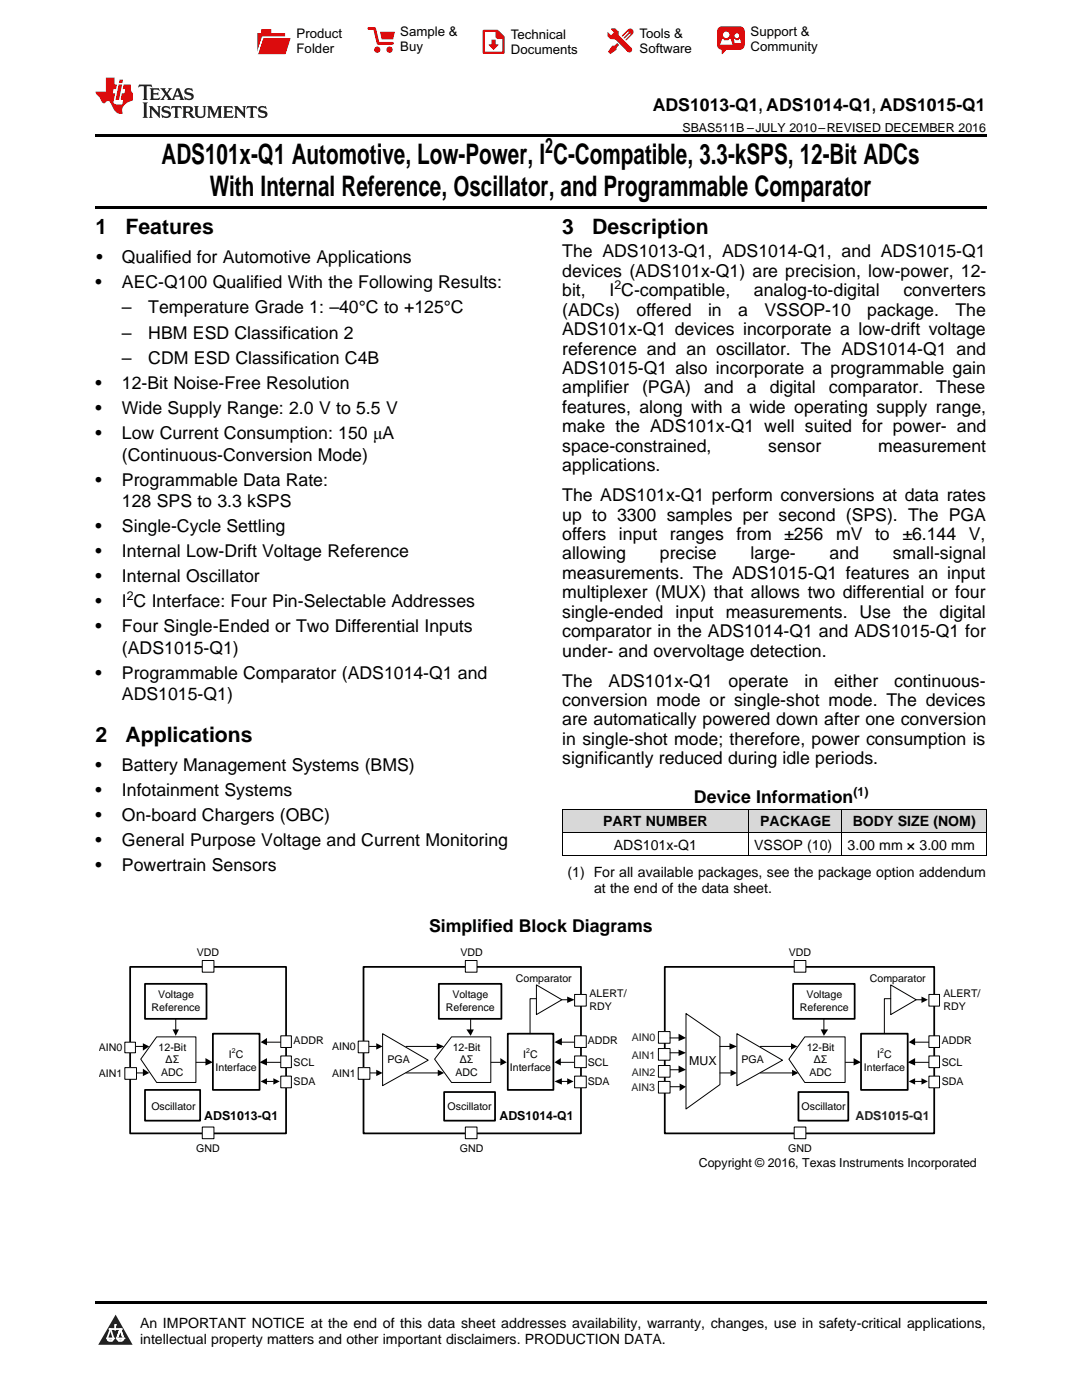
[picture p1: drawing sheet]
<svg xmlns="http://www.w3.org/2000/svg" width="216mm" height="279mm" viewBox="0 0 216 279" stroke-linecap="round" stroke-linejoin="round" font-family="sans-serif">
<defs><g id="words">
<g font-size="5.6">
<text x="32.2" y="32.8">ADS101x-Q1 Automotive, Low-Power, I C-Compatible, 3.3-kSPS, 12-Bit ADCs</text>
<text x="41.8" y="39.2">With Internal Reference, Oscillator, and Programmable Comparator</text>
</g>
<g font-size="4.2">
<text x="108.8" y="30.6">2</text>
<text x="19" y="46.7">1</text>
<text x="25" y="46.7">Features</text>
<text x="112.2" y="46.7">3</text>
<text x="118.2" y="46.7">Description</text>
<text x="19" y="148.1">2</text>
<text x="25" y="148.1">Applications</text>
</g>
<g font-size="3.5">
<text x="130.2" y="22.2">ADS1013-Q1, ADS1014-Q1, ADS1015-Q1</text>
<text x="19.2" y="52.4">•</text>
<text x="24.3" y="52.4">Qualified for Automotive Applications</text>
<text x="112.2" y="51.4">The ADS1013-Q1, ADS1014-Q1, and ADS1015-Q1</text>
<text x="19" y="57.4">•</text>
<text x="24.3" y="57.4">AEC-Q100 Qualified With the Following Results:</text>
<text x="112.2" y="55.2">devices (ADS101x-Q1) are precision, low-power, 12-</text>
<text x="112.2" y="59.1">bit,</text>
<text x="121.6" y="59.1">I C-compatible,</text>
<text x="150.4" y="59.1">analog-to-digital</text>
<text x="180.3" y="59.1">converters</text>
<text x="24.3" y="62.5">–</text>
<text x="29.6" y="62.5">Temperature Grade 1: –40°C to +125°C</text>
<text x="112.2" y="63">(ADCs)</text>
<text x="127" y="63">offered</text>
<text x="141.3" y="63">in</text>
<text x="147.3" y="63">a</text>
<text x="152.5" y="63">VSSOP-10</text>
<text x="173.1" y="63">package.</text>
<text x="190.7" y="63">The</text>
<text x="24.3" y="67.6">–</text>
<text x="29.6" y="67.6">HBM ESD Classification 2</text>
<text x="112.2" y="66.9">ADS101x-Q1 devices incorporate a low-drift voltage</text>
<text x="112.2" y="70.8">reference and an oscillator. The ADS1014-Q1 and</text>
<text x="19" y="77.7">•</text>
<text x="24.3" y="72.7">–</text>
<text x="24.3" y="77.7">12-Bit Noise-Free Resolution</text>
<text x="29.6" y="72.7">CDM ESD Classification C4B</text>
<text x="112.2" y="74.6">ADS1015-Q1 also incorporate a programmable gain</text>
<text x="19" y="82.7">•</text>
<text x="24.3" y="82.7">Wide Supply Range: 2.0 V to 5.5 V</text>
<text x="112.2" y="78.5">amplifier</text>
<text x="112.2" y="82.4">features, along with a wide operating supply range,</text>
<text x="128.1" y="78.5">(PGA)</text>
<text x="140.5" y="78.5">and</text>
<text x="149" y="78.5">a</text>
<text x="153.6" y="78.5">digital</text>
<text x="165.4" y="78.5">comparator.</text>
<text x="186.8" y="78.5">These</text>
<text x="19" y="87.7">•</text>
<text x="24.3" y="87.7">Low Current Consumption: 150 μA</text>
<text x="112.2" y="86.3">make the ADS101x-Q1 well suited for power- and</text>
<text x="24.3" y="91.9">(Continuous-Conversion Mode)</text>
<text x="112.2" y="90.2">space-constrained,</text>
<text x="112.2" y="94.1">applications.</text>
<text x="153.3" y="90.2">sensor</text>
<text x="175.2" y="90.2">measurement</text>
<text x="19" y="96.9">•</text>
<text x="24.3" y="96.9">Programmable Data Rate:</text>
<text x="24.3" y="101.2">128 SPS to 3.3 kSPS</text>
<text x="112.2" y="100">The ADS101x-Q1 perform conversions at data rates</text>
<text x="19" y="106.2">•</text>
<text x="24.3" y="106.2">Single-Cycle Settling</text>
<text x="112.2" y="103.9">up to 3300 samples per second (SPS). The PGA</text>
<text x="112.2" y="107.8">offers</text>
<text x="123.5" y="107.8">input</text>
<text x="133.7" y="107.8">ranges</text>
<text x="146.9" y="107.8">from</text>
<text x="156.5" y="107.8">±256</text>
<text x="166.8" y="107.8">mV</text>
<text x="174.6" y="107.8">to</text>
<text x="180.1" y="107.8">±6.144</text>
<text x="193.3" y="107.8">V,</text>
<text x="19" y="111.2">•</text>
<text x="24.3" y="111.2">Internal Low-Drift Voltage Reference</text>
<text x="112.2" y="111.7">allowing</text>
<text x="131.7" y="111.7">precise</text>
<text x="149.8" y="111.7">large-</text>
<text x="165.5" y="111.7">and</text>
<text x="178.1" y="111.7">small-signal</text>
<text x="19" y="116.2">•</text>
<text x="24.3" y="116.2">Internal Oscillator</text>
<text x="112.2" y="115.5">measurements. The ADS1015-Q1 features an input</text>
<text x="112.2" y="119.4">multiplexer (MUX) that allows two differential or four</text>
<text x="19" y="121.2">•</text>
<text x="24.3" y="121.2">I C Interface: Four Pin-Selectable Addresses</text>
<text x="112.2" y="123.3">single-ended input measurements. Use the digital</text>
<text x="19" y="126.2">•</text>
<text x="24.3" y="126.2">Four Single-Ended or Two Differential Inputs</text>
<text x="24.3" y="130.5">(ADS1015-Q1)</text>
<text x="112.2" y="127.2">comparator in the ADS1014-Q1 and ADS1015-Q1 for</text>
<text x="112.2" y="131.1">under- and overvoltage detection.</text>
<text x="19" y="135.5">•</text>
<text x="24.3" y="135.5">Programmable Comparator (ADS1014-Q1 and</text>
<text x="112.2" y="137">The</text>
<text x="121.4" y="137">ADS101x-Q1</text>
<text x="145.4" y="137">operate</text>
<text x="160.5" y="137">in</text>
<text x="166.4" y="137">either</text>
<text x="178.4" y="137">continuous-</text>
<text x="24.3" y="139.7">ADS1015-Q1)</text>
<text x="112.2" y="140.9">conversion mode or single-shot mode. The devices</text>
<text x="112.2" y="144.8">are automatically powered down after one conversion</text>
<text x="112.2" y="148.7">in single-shot mode; therefore, power consumption is</text>
<text x="19" y="153.8">•</text>
<text x="24.3" y="153.8">Battery Management Systems (BMS)</text>
<text x="112.2" y="152.5">significantly reduced during idle periods.</text>
<text x="19" y="158.9">•</text>
<text x="24.3" y="158.9">Infotainment Systems</text>
<text x="138.5" y="160.3">Device Information</text>
<text x="19" y="163.9">•</text>
<text x="24.3" y="163.9">On-board Chargers (OBC)</text>
<text x="19" y="168.9">•</text>
<text x="19" y="173.9">•</text>
<text x="24.3" y="168.9">General Purpose Voltage and Current Monitoring</text>
<text x="24.3" y="173.9">Powertrain Sensors</text>
<text x="85.6" y="186">Simplified Block Diagrams</text>
</g>
<g font-size="2.8">
<text x="120.3" y="164.9">PART NUMBER</text>
<text x="151.7" y="164.9">PACKAGE</text>
<text x="170.1" y="164.9">BODY SIZE (NOM)</text>
<text x="122.5" y="169.6">ADS101x-Q1</text>
<text x="150.5" y="169.6">VSSOP (10)</text>
<text x="169.1" y="169.6">3.00 mm × 3.00 mm</text>
<text x="113.2" y="175.1">(1) For all available packages, see the package option addendum</text>
<text x="118.5" y="178.3">at the end of the data sheet.</text>
<text x="27.9" y="265">An IMPORTANT NOTICE at the end of this data sheet addresses availability, warranty, changes, use in safety-critical applications,</text>
<text x="27.9" y="268.2">intellectual property matters and other important disclaimers. PRODUCTION DATA.</text>
</g>
<g font-size="2.6">
<text x="59.2" y="7.6">Product</text>
<text x="59.2" y="10.6">Folder</text>
<text x="79.9" y="7.3">Sample &amp;</text>
<text x="79.9" y="10.2">Buy</text>
<text x="101.9" y="7.8">Technical</text>
<text x="101.9" y="10.8">Documents</text>
<text x="127.6" y="7.6">Tools &amp;</text>
<text x="127.6" y="10.6">Software</text>
<text x="149.8" y="7.2">Support &amp;</text>
<text x="149.8" y="10.2">Community</text>
</g>
<g font-size="2.5">
<text x="136.2" y="26.3">SBAS511B –JULY 2010–REVISED DECEMBER 2016</text>
<text x="122.6" y="57.7">2</text>
<text x="25.3" y="119.8">2</text>
<text x="170.3" y="158.9">(1)</text>
<text x="137.5" y="212.5">MUX</text>
<text x="40.7" y="223.5">ADS1013-Q1</text>
<text x="99.7" y="223.5">ADS1014-Q1</text>
<text x="139.4" y="233">Copyright © 2016, Texas Instruments Incorporated</text>
</g>
<text font-size="2.5" fill="#221f20" x="170.7" y="223.5">ADS1015-Q1</text>
<g font-size="2.1">
<text x="39.3" y="190.8">VDD</text>
<text x="91.9" y="190.8">VDD</text>
<text x="157.4" y="190.8">VDD</text>
<text x="102.9" y="196">Comparator</text>
<text x="173.6" y="196">Comparator</text>
<text x="30.2" y="201.7">Reference</text>
<text x="31.5" y="199.2">Voltage</text>
<text x="89" y="201.7">Reference</text>
<text x="90.3" y="199.2">Voltage</text>
<text x="117.6" y="198.9">ALERT/</text>
<text x="117.6" y="201.5">RDY</text>
<text x="159.6" y="201.7">Reference</text>
<text x="160.9" y="199.2">Voltage</text>
<text x="188.3" y="198.9">ALERT/</text>
<text x="188.3" y="201.5">RDY</text>
<text x="19.7" y="209.8">AIN0</text>
<text x="31.6" y="209.7">12-Bit</text>
<text x="58.6" y="208.4">ADDR</text>
<text x="66.3" y="209.6">AIN0</text>
<text x="90.3" y="209.7">12-Bit</text>
<text x="117.3" y="208.4">ADDR</text>
<text x="161" y="209.7">12-Bit</text>
<text x="187.9" y="208.4">ADDR</text>
<text x="19.7" y="214.9">AIN1</text>
<text x="32.2" y="214.7">ADC</text>
<text x="33" y="212.2">˚Ø</text>
<text x="43" y="213.8">Interface</text>
<text x="45.7" y="211.2">I C</text>
<text x="58.6" y="212.7">SCL</text>
<text x="66.3" y="214.9">AIN1</text>
<text x="77.3" y="212.1">PGA</text>
<text x="90.9" y="214.7">ADC</text>
<text x="91.7" y="212.2">˚Ø</text>
<text x="101.7" y="213.8">Interface</text>
<text x="104.4" y="211.2">I C</text>
<text x="117.3" y="212.7">SCL</text>
<text x="148" y="212.1">PGA</text>
<text x="161.5" y="214.7">ADC</text>
<text x="162.4" y="212.2">˚Ø</text>
<text x="172.4" y="213.8">Interface</text>
<text x="175" y="211.2">I C</text>
<text x="187.9" y="212.7">SCL</text>
<text x="30.2" y="221.5">Oscillator</text>
<text x="58.6" y="216.6">SDA</text>
<text x="89.3" y="221.5">Oscillator</text>
<text x="117.3" y="216.6">SDA</text>
<text x="159.9" y="221.5">Oscillator</text>
<text x="187.9" y="216.6">SDA</text>
<text x="39.2" y="229.9">GND</text>
<text x="91.7" y="229.9">GND</text>
<text x="157.3" y="229.9">GND</text>
</g>
<g font-size="2.1" fill="#221f20">
<text x="126.1" y="207.8">AIN0</text>
<text x="126.1" y="211.4">AIN1</text>
<text x="126.1" y="214.7">AIN2</text>
<text x="126" y="217.6">AIN3</text>
</g>
<g font-size="1.4">
<text x="46.3" y="210.2">2</text>
<text x="105" y="210.2">2</text>
<text x="175.6" y="210.2">2</text>
</g>
</g></defs>
<g fill="#d8d8d8">
<path d="M112.2 161.5h37.2v4.7h-37.2z"/>
<path d="M149.4 161.5h18.7v4.7h-18.7z"/>
<path d="M168.1 161.5h28.7v4.7h-28.7z"/>
</g>
<path d="M23.1 262.4l3.4 6h-6.9z" fill="#231f20"/>
<path d="M21.4 267.1h1.2l-.3 .5h-.3a.55 .55 0 0 1-.6-.5z" fill-rule="evenodd" fill="#fff"/>
<path d="M21.4 267.1h1.2l-.3 .5h-.3a.55 .55 0 0 1-.6-.5z" fill="none" stroke="#231f20" stroke-width=".34"/>
<path d="M21.4 267.1l1.2 .1-.3 .4h-.5z" fill="none" stroke="#fff" stroke-width=".34"/>
<path d="M23 265.3h.1" fill="none" stroke="#fff" stroke-width=".34"/>
<path d="M23 264.4v.9z" fill="#fff"/>
<path d="M23 264.4v.9z" fill="none" stroke="#fff" stroke-width=".34"/>
<circle cx="23" cy="264.4" r=".17" fill="#fff"/>
<path d="M21.9 265.2h.1" fill="none" stroke="#fff" stroke-width=".34"/>
<path d="M21.9 265.2h2.3z" fill="#fff"/>
<path d="M21.9 265.2h2.3z" fill="none" stroke="#fff" stroke-width=".34"/>
<circle cx="24.2" cy="265.2" r=".17" fill="#fff"/>
<path d="M23.3 267.1h.1" fill="none" stroke="#fff" stroke-width=".34"/>
<path d="M24 265.2l-.7 1.9z" fill="#fff"/>
<path d="M24 265.2l-.7 1.9z" fill="none" stroke="#fff" stroke-width=".34"/>
<path d="M24 265.2l.7 1.9z" fill="#fff"/>
<path d="M24 265.2l.7 1.9z" fill="none" stroke="#fff" stroke-width=".34"/>
<path d="M24.6 267.1h.1" fill="none" stroke="#fff" stroke-width=".34"/>
<circle cx="21.4" cy="267.1" r=".17" fill="#fff"/>
<path d="M22.1 265.2l-.7 1.9z" fill="#fff"/>
<path d="M22.1 265.2l-.7 1.9z" fill="none" stroke="#fff" stroke-width=".34"/>
<path d="M22.1 265.2l.5 1.9z" fill="#fff"/>
<path d="M22.1 265.2l.5 1.9z" fill="none" stroke="#fff" stroke-width=".34"/>
<circle cx="22.6" cy="267.1" r=".17" fill="#fff"/>
<path d="M23.4 267.1h1.3a.65 .65 0 0 1-.7 .5 .65 .65 0 0 1-.6-.5z" fill-rule="evenodd" fill="#fff"/>
<path d="M23.4 267.1h1.3a.65 .65 0 0 1-.7 .5 .65 .65 0 0 1-.6-.5z" fill="none" stroke="#231f20" stroke-width=".34"/>
<path d="M23.4 267.1h1.3l-.4 .5h-.6z" fill="none" stroke="#fff" stroke-width=".34"/>
<path d="M23.3 267.1h.1" fill="none" stroke="#fff" stroke-width=".34"/>
<circle cx="24.7" cy="267.1" r=".17" fill="#fff"/>
<path d="M19 259.7h177.8v.5h-177.8z" fill="#000"/>
<path d="M26 193h31.1v33.2h-31.1zM72.5 193h43.4v33.2h-43.4zM132.6 193h53.8v33.2h-53.8zM28.9 217.5h11v6.2h-11z" fill="none" stroke="#000" stroke-width=".35"/>
<path d="M26.4 214.1h2.3M35.1 203.3v2.4M38.9 212h2.3M53.1 212h3.1M53.1 208h3.1" fill="none" stroke="#000" stroke-width=".2"/>
<path d="M28.5 213.3l1.3 .8-1.3 .7zM34.4 205.4h1.3l-.6 1.3zM41 211.2l1.5 .8-1.5 .6zM51.8 212l1.5-.8v1.4zM52 208l1.3-.9v1.5z" fill="#000"/>
<path d="M40.4 191.7h2.3v2.3h-2.3z" fill-rule="evenodd" fill="#fff"/>
<path d="M40.4 191.7h2.3v2.3h-2.3z" fill="none" stroke="#000" stroke-width=".2"/>
<path d="M56 206.7h2.1v2.3h-2.1z" fill-rule="evenodd" fill="#fff"/>
<path d="M56 206.7h2.1v2.3h-2.1z" fill="none" stroke="#000" stroke-width=".2"/>
<path d="M56 210.7h2.1v2.4h-2.1z" fill-rule="evenodd" fill="#fff"/>
<path d="M56 210.7h2.1v2.4h-2.1z" fill="none" stroke="#000" stroke-width=".2"/>
<path d="M56 214.8h2.1v2.3h-2.1z" fill-rule="evenodd" fill="#fff"/>
<path d="M26.8 208.8h1.7M56 214.8h2.1v2.3h-2.1z" fill="none" stroke="#000" stroke-width=".2"/>
<path d="M28.5 208.2l1.3 .6-1.3 .9z" fill="#000"/>
<path d="M24.9 208h2.1v2.1h-2.1z" fill-rule="evenodd" fill="#fff"/>
<path d="M24.9 208h2.1v2.1h-2.1z" fill="none" stroke="#000" stroke-width=".2"/>
<path d="M24.9 213.1h2.3v2.3h-2.3z" fill-rule="evenodd" fill="#fff"/>
<path d="M24.9 213.1h2.3v2.3h-2.3z" fill="none" stroke="#000" stroke-width=".2"/>
<path d="M42.5 206.3h9.3v11.2h-9.3z" fill="none" stroke="#000" stroke-width=".35"/>
<path d="M40.4 224.9h2.3v2.4h-2.3z" fill-rule="evenodd" fill="#fff"/>
<path d="M40.4 224.9h2.3v2.4h-2.3z" fill="none" stroke="#000" stroke-width=".2"/>
<path d="M31.3 206.9h7.8v9.1h-7.8l-3.2-4.6z" fill-rule="evenodd" fill="#fff"/>
<path d="M31.3 206.9h7.8v9.1h-7.8l-3.2-4.6z" fill="none" stroke="#000" stroke-width=".2"/>
<path d="M28.9 196.3h12.3v7h-12.3zM88.6 217.9h10.2v5.8h-10.2z" fill="none" stroke="#000" stroke-width=".35"/>
<path d="M107 196.6l5.1 2.9-5.1 3z" fill="#fff"/>
<path d="M107 196.6l5.1 2.9-5.1 3zM107 199.3h-1.2v7M112.1 199.5h1.3" fill="none" stroke="#000" stroke-width=".2"/>
<path d="M113.2 198.9l1.5 .6-1.5 .7z" fill="#000"/>
<path d="M114.7 198.5h2.3v2.3h-2.3z" fill-rule="evenodd" fill="#fff"/>
<path d="M114.7 198.5h2.3v2.3h-2.3z" fill="none" stroke="#000" stroke-width=".2"/>
<path d="M76.3 206.3l9.1 5.3-9.1 5.1z" fill="#fff"/>
<path d="M76.3 206.3l9.1 5.3-9.1 5.1zM133.7 216.9h1.9" fill="none" stroke="#000" stroke-width=".2"/>
<path d="M135.6 216.2l1.3 .7-1.3 .8z" fill="#000"/>
<path d="M131.4 205.9h2.3v2.3h-2.3z" fill-rule="evenodd" fill="#fff"/>
<path d="M131.4 205.9h2.3v2.3h-2.3zM133.7 213.5h1.9" fill="none" stroke="#000" stroke-width=".2"/>
<path d="M135.4 212.6l1.5 .9-1.5 .6z" fill="#000"/>
<path d="M131.4 209.3h2.3v2.3h-2.3z" fill-rule="evenodd" fill="#fff"/>
<path d="M131.4 209.3h2.3v2.3h-2.3z" fill="none" stroke="#000" stroke-width=".2"/>
<path d="M131.4 212.6h2.3v2.4h-2.3z" fill-rule="evenodd" fill="#fff"/>
<path d="M131.4 212.6h2.3v2.4h-2.3z" fill="none" stroke="#000" stroke-width=".2"/>
<path d="M131.4 215.8h2.3v2.3h-2.3z" fill-rule="evenodd" fill="#fff"/>
<path d="M53.1 215.8h1.4M73 214.1h2.3M73.4 208.8h1.7M131.4 215.8h2.3v2.3h-2.3zM133.7 210.1h1.9M133.7 207.1h1.9" fill="none" stroke="#000" stroke-width=".2"/>
<path d="M52 215.8l1.3-.6v1.3zM54.5 215.2l1.3 .6-1.3 .7zM75.1 213.5l1.2 .6-1.2 .7zM75.1 208.2l1.2 .6-1.2 .7zM135.4 209.5l1.5 .6-1.5 .6zM135.4 206.3l1.5 .8-1.5 .7z" fill="#000"/>
<path d="M71.5 207.8h2.1v2.3h-2.1z" fill-rule="evenodd" fill="#fff"/>
<path d="M71.5 207.8h2.1v2.3h-2.1z" fill="none" stroke="#000" stroke-width=".2"/>
<path d="M71.5 213.1h2.3v2.3h-2.3z" fill-rule="evenodd" fill="#fff"/>
<path d="M71.5 213.1h2.3v2.3h-2.3zM81 214.1h6.6M81 208.8h6.4" fill="none" stroke="#000" stroke-width=".2"/>
<path d="M87.1 208.2l1.5 .6-1.5 .7zM87.4 213.5l1.2 .6-1.2 .7z" fill="#000"/>
<path d="M136.9 202.3l6.8 4.6v9.6l-6.8 4.8z" fill-rule="evenodd" fill="#fff"/>
<path d="M97.7 212h2.1M111.7 212h3.2M111.9 208h3M136.9 202.3l6.8 4.6v9.6l-6.8 4.8z" fill="none" stroke="#000" stroke-width=".2"/>
<path d="M99.8 211.2l1.3 .8-1.3 .6zM110.6 212l1.3-.8v1.4zM110.6 208l1.5-.9v1.5z" fill="#000"/>
<path d="M114.7 206.7h2.3v2.3h-2.3z" fill-rule="evenodd" fill="#fff"/>
<path d="M114.7 206.7h2.3v2.3h-2.3z" fill="none" stroke="#000" stroke-width=".2"/>
<path d="M114.7 210.7h2.3v2.4h-2.3z" fill-rule="evenodd" fill="#fff"/>
<path d="M114.7 210.7h2.3v2.4h-2.3z" fill="none" stroke="#000" stroke-width=".2"/>
<path d="M114.7 214.8h2.3v2.3h-2.3z" fill-rule="evenodd" fill="#fff"/>
<path d="M114.7 214.8h2.3v2.3h-2.3z" fill="none" stroke="#000" stroke-width=".2"/>
<path d="M101.3 206.3h9.1v11.2h-9.1z" fill="none" stroke="#000" stroke-width=".35"/>
<path d="M90.1 206.9h7.8v9.1h-7.8l-3.4-4.6z" fill-rule="evenodd" fill="#fff"/>
<path d="M90.1 206.9h7.8v9.1h-7.8l-3.4-4.6zM93.9 203.3v2.4M111.9 215.8h1.5" fill="none" stroke="#000" stroke-width=".2"/>
<path d="M93.1 205.4h1.4l-.6 1.3zM110.6 215.8l1.5-.6v1.3zM113.2 215.2l1.2 .6-1.2 .7z" fill="#000"/>
<path d="M87.6 196.3h12.5v7h-12.5zM159.3 217.9h10v5.8h-10z" fill="none" stroke="#000" stroke-width=".35"/>
<path d="M177.7 196.6l5.1 2.9-5.1 3z" fill="#fff"/>
<path d="M177.7 196.6l5.1 2.9-5.1 3zM177.7 199.3h-1.2v7M182.8 199.5h1.3" fill="none" stroke="#000" stroke-width=".2"/>
<path d="M183.9 198.9l1.2 .6-1.2 .7z" fill="#000"/>
<path d="M185.4 198.5h2.1v2.3h-2.1z" fill-rule="evenodd" fill="#fff"/>
<path d="M185.4 198.5h2.1v2.3h-2.1z" fill="none" stroke="#000" stroke-width=".2"/>
<path d="M147 206.3l9.1 5.3-9.1 5.1z" fill="#fff"/>
<path d="M143.7 214.1h2.1M143.7 208.8h2.1M147 206.3l9.1 5.3-9.1 5.1zM151.7 214.1h6.3M151.7 208.8h6.3M168.2 212h2.3M182.4 212h3.2M182.4 208h3.2" fill="none" stroke="#000" stroke-width=".2"/>
<path d="M145.6 208.2l1.4 .6-1.4 .7zM145.8 213.5l1.2 .6-1.2 .7zM157.8 208.2l1.3 .6-1.3 .7zM158 213.5l1.3 .6-1.3 .7zM170.3 211.2l1.5 .8-1.5 .6zM181.1 212l1.5-.8v1.4zM181.3 208l1.3-.9v1.5z" fill="#000"/>
<path d="M185.4 206.7h2.1v2.3h-2.1z" fill-rule="evenodd" fill="#fff"/>
<path d="M185.4 206.7h2.1v2.3h-2.1z" fill="none" stroke="#000" stroke-width=".2"/>
<path d="M185.4 210.7h2.1v2.4h-2.1z" fill-rule="evenodd" fill="#fff"/>
<path d="M185.4 210.7h2.1v2.4h-2.1z" fill="none" stroke="#000" stroke-width=".2"/>
<path d="M185.4 214.8h2.1v2.3h-2.1z" fill-rule="evenodd" fill="#fff"/>
<path d="M185.4 214.8h2.1v2.3h-2.1z" fill="none" stroke="#000" stroke-width=".2"/>
<path d="M171.8 206.3h9.3v11.2h-9.3z" fill="none" stroke="#000" stroke-width=".35"/>
<path d="M160.6 206.9h8v9.1h-8l-3.2-4.6z" fill-rule="evenodd" fill="#fff"/>
<path d="M160.6 206.9h8v9.1h-8l-3.2-4.6zM164.4 203.3v2.4M182.6 215.8h1.5" fill="none" stroke="#000" stroke-width=".2"/>
<path d="M163.8 205.4h1.4l-.8 1.3zM181.3 215.8l1.3-.6v1.3zM183.9 215.2l1.2 .6-1.2 .7z" fill="#000"/>
<path d="M158.3 196.3h12.2v7h-12.2z" fill="none" stroke="#000" stroke-width=".35"/>
<path d="M92.9 191.7h2.3v2.3h-2.3z" fill-rule="evenodd" fill="#fff"/>
<path d="M92.9 191.7h2.3v2.3h-2.3z" fill="none" stroke="#000" stroke-width=".2"/>
<path d="M92.9 224.9h2.3v2.4h-2.3z" fill-rule="evenodd" fill="#fff"/>
<path d="M92.9 224.9h2.3v2.4h-2.3z" fill="none" stroke="#000" stroke-width=".2"/>
<path d="M158.5 191.7h2.3v2.3h-2.3z" fill-rule="evenodd" fill="#fff"/>
<path d="M158.5 191.7h2.3v2.3h-2.3z" fill="none" stroke="#000" stroke-width=".2"/>
<path d="M158.5 224.9h2.3v2.4h-2.3z" fill-rule="evenodd" fill="#fff"/>
<path d="M112.2 170.8h84.6M112.2 166.1h84.6M112.2 161.5h84.6M112.2 161.5v9.4M149.4 161.5v9.4M168 161.5v9.4M196.8 161.5v9.4M158.5 224.9h2.3v2.4h-2.3z" fill="none" stroke="#000" stroke-width=".2"/>
<path d="M19 26.8h177.8v.6h-177.8zM19 41.2h177.8v.5h-177.8z" fill="#000"/>
<path d="M27.7 16.9l-.1 .6 .6-.3h.5v.2v2.2l-.2 .4h1l-.2-.4v-2.2v-.2h.5l.6 .3-.2-.6zM29.9 17.6l.2 .4v1.6l-.2 .4h1.9l.1-.6a1.09 1.09 0 0 1-1.3 .1v-.6h.6l.4 .2v-.7l-.2 .2h-.8v-.6l.2-.1a1.01 1.01 0 0 1 1 .3l-.1-.6zM32 17.6l.9 1.2-1 1.2h.9l-.2-.3 .5-.7 .5 .7-.3 .3h1.7l-.2-.3 .1-.4h1l.1 .4-.2 .3h1l-.3-.4-.7-2h-.5l-1 2.2-.8-1.1 .9-1.1h-.9l.2 .2-.4 .7-.4-.7 .2-.2zM35.4 18l.4 1h-.8zM37 17.7a.66 .66 0 0 0-.2 .8 .66 .66 0 0 0 .6 .4l.7 .2 .1 .2a.8 .8 0 0 1-.7 .4 .8 .8 0 0 1-.7-.5l.1 .8 .2-.2a.94 .94 0 0 0 1.1 .1 .94 .94 0 0 0 .4-.9 1.48 1.48 0 0 0-1.3-.6v-.4a1.1 1.1 0 0 1 1.2 .2l-.2-.6-.2 .1-.5-.1zM28.5 20.4l.2 .4v2.3l-.2 .4h1l-.2-.4v-2.3l.2-.4zM29.7 21.2l.2 .4v1.5l-.2 .4h.8l-.3-.4 .1-1.3 1.6 1.8v-2l.2-.4h-.7l.2 .2v1.1l-1.2-1.3zM32.5 21.3a.66 .66 0 0 0-.2 .8 .66 .66 0 0 0 .6 .4l.6 .2 .2 .2a.8 .8 0 0 1-.8 .4 .8 .8 0 0 1-.7-.5l.2 .7 .2-.1a.94 .94 0 0 0 1 .1 .94 .94 0 0 0 .5-1 1.47 1.47 0 0 0-1.3-.6l-.1-.3a1.1 1.1 0 0 1 1.3 .2l-.2-.6-.2 .1-.5-.2zM34.3 21.2l-.2 .6a.64 .64 0 0 1 .8-.3v1.6l-.2 .4h1l-.3-.4 .1-1.6a.66 .66 0 0 1 .8 .3l-.2-.6zM36.3 21.2l.3 .4v1.5l-.3 .4h1l-.2-.2v-.7h.5l.1 .1a.8 .8 0 0 0 1.2 .7l-1-1a.62 .62 0 0 0 .6-.5 .62 .62 0 0 0-.6-.7zM37.1 21.5h.1a.48 .48 0 0 1 .6 0 .48 .48 0 0 1 .1 .6l-.2 .1-.6 .1zM38.7 21.2l.2 .2a2.29 2.29 0 0 0 .4 2 1.05 1.05 0 0 0 1.7-.7v-1.3l.2-.2h-.8l.2 .4v1.1a.61 .61 0 0 1-.6 .6 .61 .61 0 0 1-.6-.6v-1.1l.3-.4zM41.3 21.2l.3 .4v1.5l-.3 .4h.8l-.2-.4v-1.4l.8 1.9 .9-1.9v1.4l-.2 .4h.9l-.2-.4v-1.5l.2-.4h-.8l-.7 1.5-.6-1.5zM44.5 21.2l.2 .4v1.5l-.2 .4h1.9l.2-.6a1.1 1.1 0 0 1-1.4 .2v-.7h.6l.4 .2v-.6l-.2 .1-.8 .1v-.6l.2-.1a1.02 1.02 0 0 1 1.1 .2l-.2-.5zM46.7 21.2l.2 .4v1.5l-.2 .4h.8l-.3-.4 .1-1.3 1.6 1.8v-2l.2-.4h-.7l.2 .2v1.1l-1.2-1.3zM49.3 21.2l-.1 .6a.64 .64 0 0 1 .8-.3v1.6l-.3 .4h1l-.2-.4v-1.6a.66 .66 0 0 1 .8 .3l-.1-.6zM51.7 21.3a.66 .66 0 0 0-.2 .7 .66 .66 0 0 0 .7 .5l.6 .2 .1 .2a.8 .8 0 0 1-.7 .4 .8 .8 0 0 1-.7-.5l.1 .7 .2-.1a.94 .94 0 0 0 1.1 .1 .94 .94 0 0 0 .4-1 1.48 1.48 0 0 0-1.2-.6l-.1-.3a1.1 1.1 0 0 1 1.2 .2l-.2-.6-.1 .1-.6-.2z" fill="#231f20"/>
<path d="M21.1 15.5v2.8h-2v.4l.9 .9a.96 .96 0 0 0 1 1 .59 .59 0 0 1 .5-.4 .59 .59 0 0 1 .5 .3l.4 .8a1.61 1.61 0 0 0 2.1 1.3 1.63 1.63 0 0 1 1.1-2.2l.9-.3v-1.5a1.6 1.6 0 0 1-.4-1.7h-1.4l-.2 .9h.5l-.2 .8h-.5l-.2 1v.3h.5l-.2 .9h-.7a.74 .74 0 0 1-1-.6l.3-1.6h-.5l.2-.8h.5l.1-.9h-.4v-1.4zM23.7 16.9l-.7 3h.8l.6-3zM23.8 15.9l-.1 .7h.7l.2-.7z" fill="#ee1d23"/>
<g fill="#d60000">
<path d="M52.1 5.8h2v.8h2.8v4.2h-5.5v-4.2h.7z" fill-rule="evenodd"/>
<path d="M52.4 7.5h5.6l-1 3.3h-5.6z" fill-rule="evenodd"/>
</g>
<path d="M52.4 7.4h5.7l-.1 .1h-5.5l-1.1 3.3z" fill-rule="evenodd" fill="#fff"/>
<path d="M52.4 7.4h5.7l-.1 .1h-5.5l-1.1 3.3z" fill="none" stroke="#fff" stroke-width=".2"/>
<path d="M73.6 5.7h1.1l.7 2.9h2.9" fill="none" stroke="#d60000" stroke-width=".55"/>
<g fill="#d60000">
<path d="M75.8 6.3h3l-.4 1.6h-2.2z" fill-rule="evenodd"/>
<circle cx="75.3" cy="9.9" r=".62"/>
<circle cx="77.7" cy="9.9" r=".62"/>
</g>
<path d="M96.5 6.2h2.7l1.3 1.2v3.1h-4z" fill="none" stroke="#d60000" stroke-width=".44"/>
<g fill="#d60000">
<path d="M98.1 7.9h.8v1h.5l-.9 1.1-1-1v-.1h.6z" fill-rule="evenodd"/>
<path d="M98.9 6.2h.3l1.3 1.2v.4h-1.3l-.3-.4z" fill-rule="evenodd"/>
<path d="M121.9 5.7h.8l.7 .6 .1 .7 2.5 2.5-.8 .8-2.3-2.3-1.1-.2-.6-.6v-.8l.7 .6 .5-.4v-.2l-.5-.5z" fill-rule="evenodd"/>
<path d="M122.2 9.1h.4l.5-.5 .4 .4-.5 .5v.4l-1.2 .9-.5-.5z" fill-rule="evenodd"/>
<path d="M125.3 5.9a.67 .67 0 0 1 .9 0 .67 .67 0 0 1 0 .9z" fill-rule="evenodd"/>
<path d="M125.3 5.9l.9 .9-1.2 1.2h-.2v-.2l1-.9v-.2h-.2l-.9 1h-.2v-.2l.9-1 .1-.2h-.3l-.9 1h-.2v-.2z" fill-rule="evenodd"/>
<circle cx="125.6" cy="9.9" r=".54"/>
</g>
<path d="M123.3 6.3v.7" fill="none" stroke="#d60000" stroke-width=".2"/>
<g fill="#d60000">
<path d="M143.4 5.5l.6-.2h3.6a.95 .95 0 0 1 1 .9v2.8a.95 .95 0 0 1-1 .9h-3.6a.95 .95 0 0 1-.9-.9v-2.8z" fill-rule="evenodd"/>
<path d="M144 9.9h.9l-.7 .9h-.2z" fill-rule="evenodd"/>
</g>
<g fill="#fff">
<path d="M146.6 8.6h1.3z"/>
<path d="M144.1 7.8h.3l.1 .2h.8l.2-.2h.3l.4 1.1h-2.5z" fill-rule="evenodd"/>
<path d="M146.4 7.8h.3l.1 .2h.5l.2-.2h.2l.2 .8h-1.3z" fill-rule="evenodd"/>
<circle cx="144.9" cy="6.9" r=".65"/>
<circle cx="147" cy="7.1" r=".48"/>
</g>
<use href="#words"/>
</svg>
